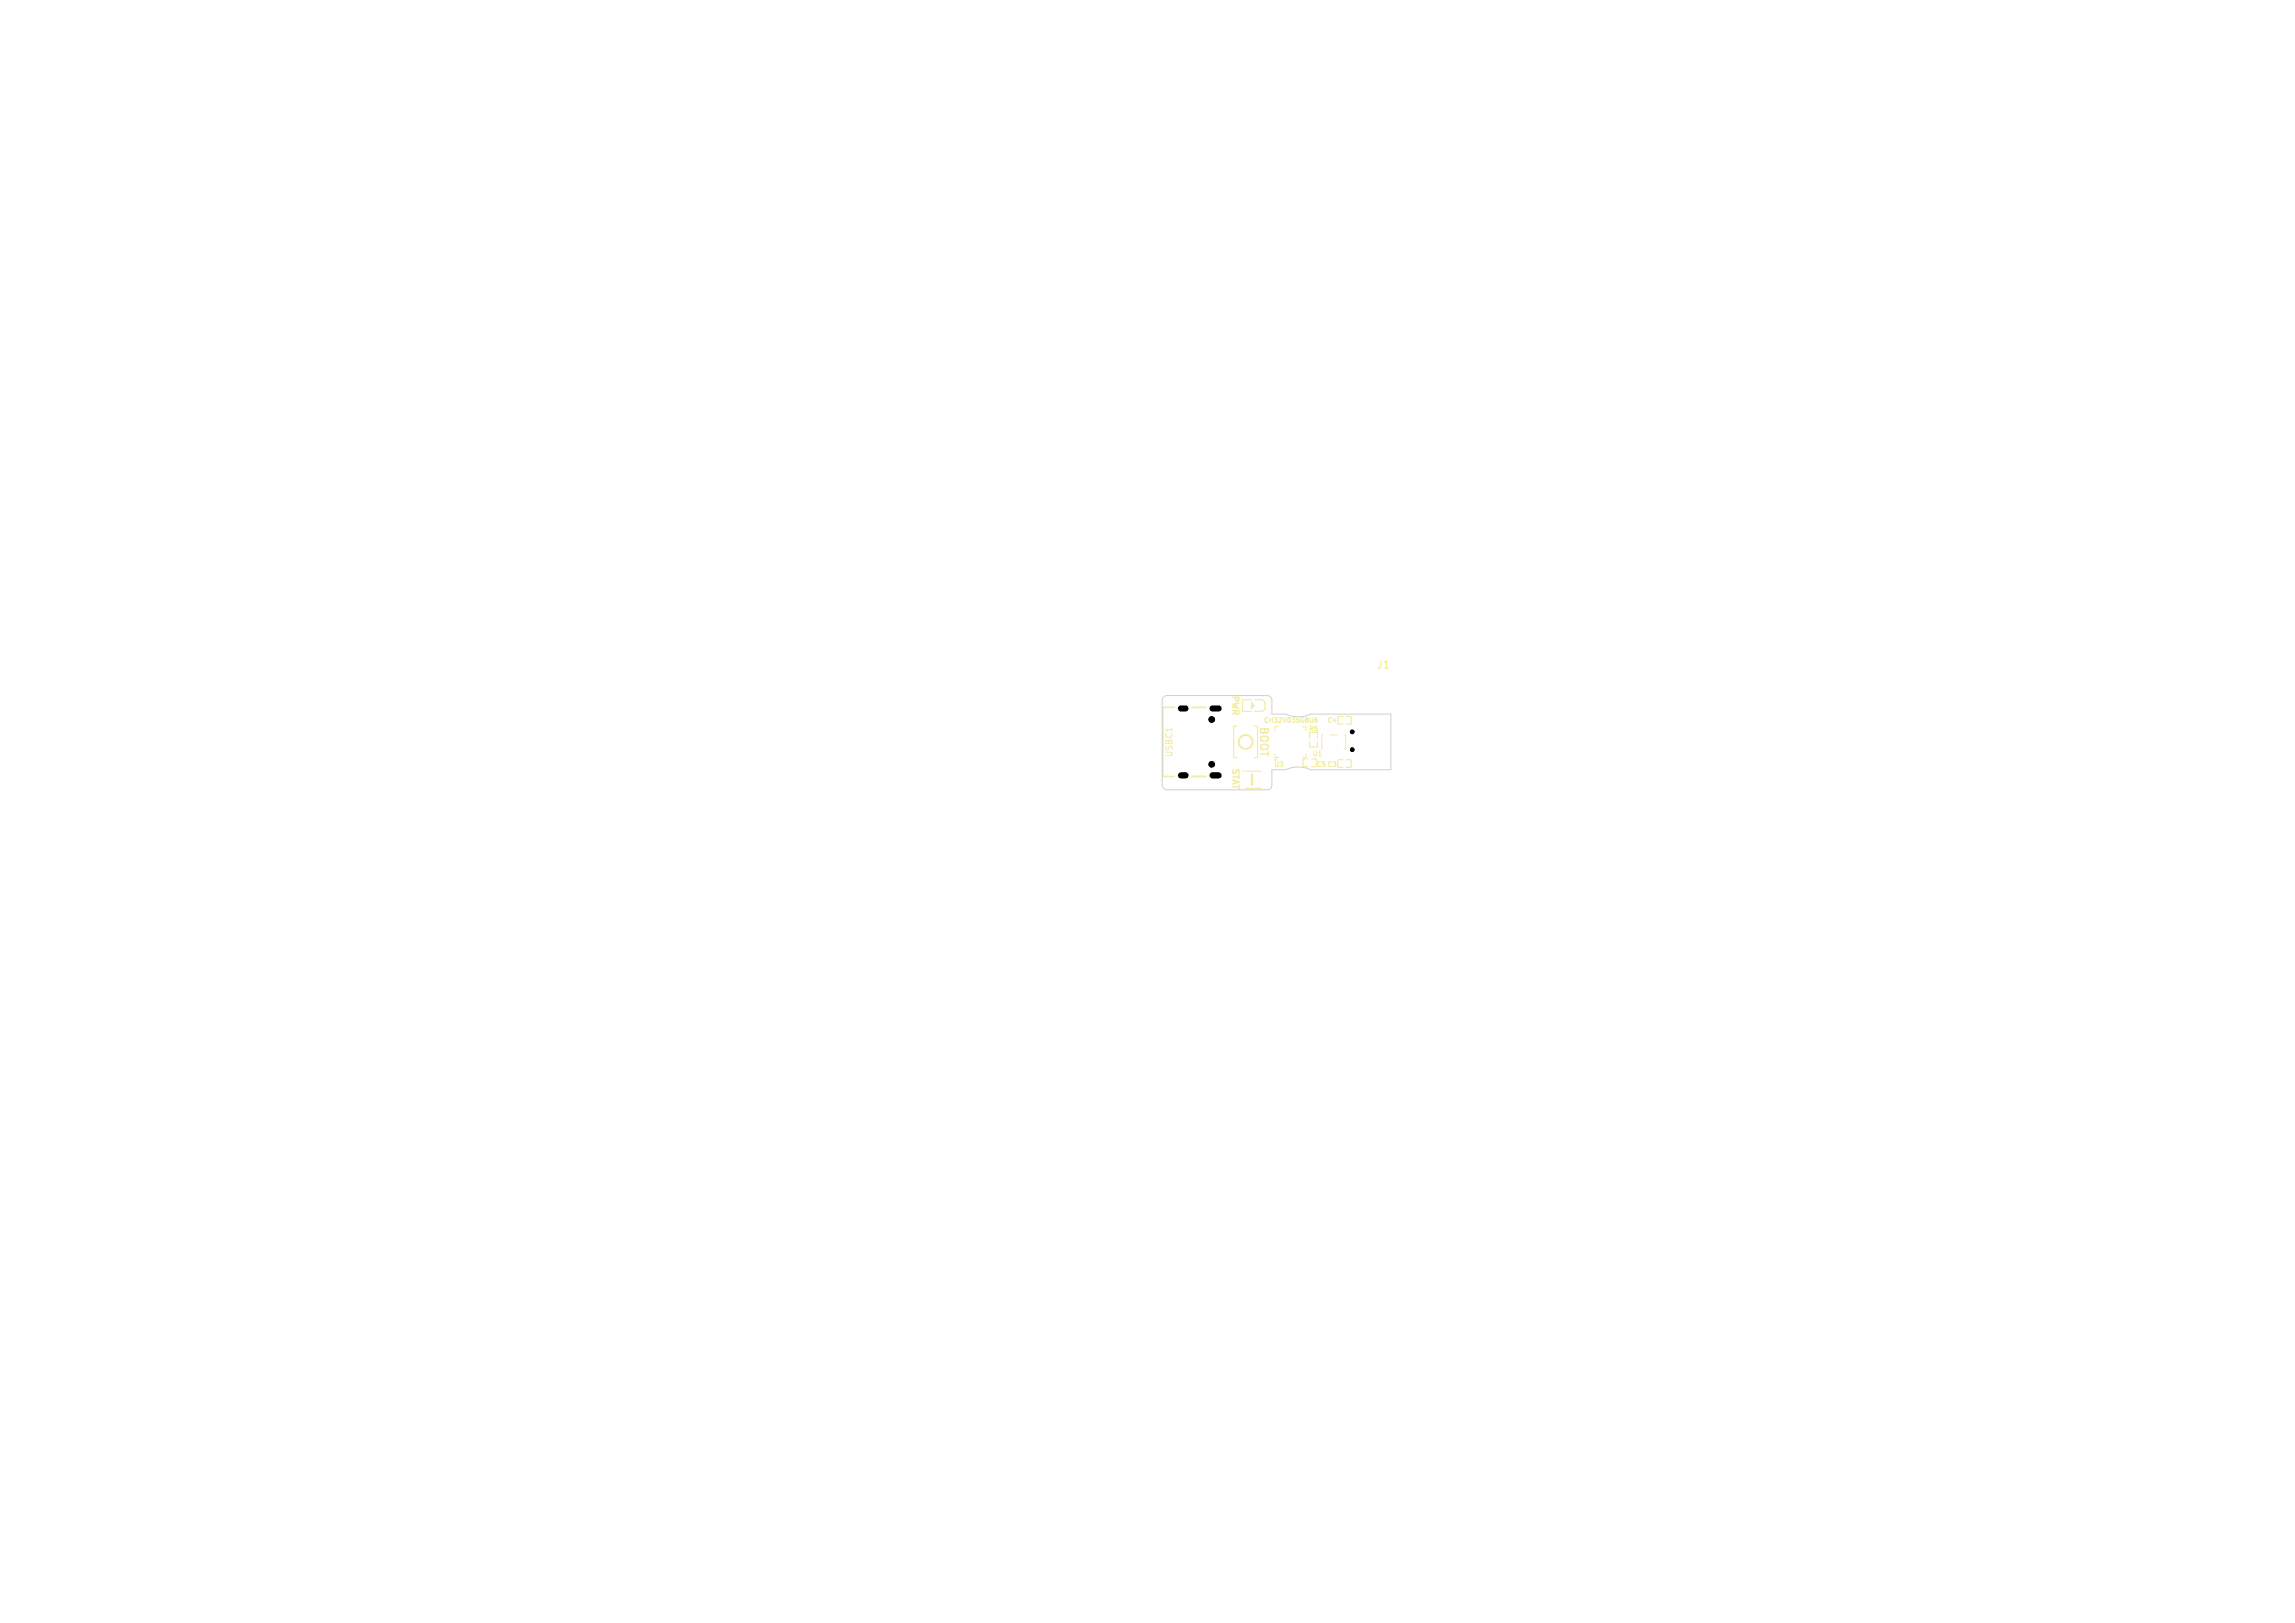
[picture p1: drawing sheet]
<svg xmlns="http://www.w3.org/2000/svg" width="297mm" height="210mm" viewBox="0 0 297 210" stroke-linecap="round" stroke-linejoin="round" font-family="sans-serif">
<defs><g id="words">
<g font-size="1.4" fill="#f2eda1">
<text x="178" y="86.7">J1</text>
<text x="163" y="93.9" transform="rotate(90 163 93.9)">BOOT</text>
</g>
<g font-size="1.1" fill="#f2eda1">
<text x="159.2" y="89.8" transform="rotate(90 159.2 89.8)">PWR</text>
<text x="151.9" y="98.1" transform="rotate(-90 151.9 98.1)">USBC1</text>
<text x="159.2" y="99.2" transform="rotate(90 159.2 99.2)">STAT</text>
</g>
<g font-size=".8" fill="#f2eda1">
<text x="163.5" y="93.7">CH32X035G8U6</text>
<text x="169.3" y="94.8">R5</text>
<text x="171.7" y="93.7">C4</text>
<text x="164.8" y="99.4">U3</text>
<text x="169.8" y="98">U1</text>
<text x="170.3" y="99.4">C5 C3</text>
</g>
</g></defs>
<g fill="none" stroke="#f2eda1" stroke-width=".13">
<path d="M165 97.5v.5h.5M165.5 94h-.5v.5M168.5 94h.5v.5M169 97.5v.5h-.5M170.4 92.9l-.2 .1v.4l.1 .1 .2-.1-.1-.3h-.1l-.1 .1M171.2 95.1h-.1v1.8h.1M172.1 95.1h1M172.1 96.9h.1M173 96.9h.1M174 95.1h.1v1.8h-.1"/>
<circle cx="165.1" cy="98.3" r=".1"/>
</g>
<g fill="none" stroke="#f2eda1" stroke-width=".25">
<path d="M154.2 91.5h1.9M160.9 99.8h.1M154.2 100.5h1.9"/>
<circle cx="161.2" cy="96" r=".9"/>
</g>
<g fill="none" stroke="#f2eda1" stroke-width=".15">
<path d="M160.1 94h-.4v4h.4M161.2 99.8h2M162 90.6h-1.2v1.5h1.2M162 91h.1M162 91.3h.3M162 91v.7M162 91l.3 .3M162.3 94h.4v4h-.4M162.3 91.3l-.3 .3M162.3 90.6h1.1l.3 .3v.9l-.3 .3h-1.1M169.3 98.2l-.6 .1-.1 .8 .1 .1h.6M169.5 94.8v.7"/>
<path d="M169.5 95.9v.7h1v-.7M169.7 99.2h.5M170.2 98.2l.2 .1v.8M170.5 94.8v.7M173.8 98.3h-.6l-.1 .1 .1 .8 .6 .1M173.8 92.7h-.6l-.1 .1 .1 .8 .6 .1M174.2 98.3h.6l.1 .1-.1 .8-.6 .1M174.2 92.7h.6l.1 .1-.1 .8-.6 .1M161.2 102h2M162 100.2h.1v1.4h-.1z"/>
</g>
<path d="M152 91.5h-1.5v9h1.5" fill="none" stroke="#f2eda1" stroke-width=".2"/>
<path d="M150.6 90.2l.4-.2h13a.6 .6 0 0 1 .6 .6v1.8h1.8a3.8 3.8 0 0 0 3.2 0h10.4v7.2h-10.4a3.8 3.8 0 0 0-3.2 0h-1.8v2a.6 .6 0 0 1-.6 .6h-13a.6 .6 0 0 1-.6-.6v-11z" fill="none" stroke="#d0d2cd" stroke-width=".13"/>
<g fill="#000" stroke="#000" stroke-width=".13">
<circle cx="156.8" cy="98.9" r=".37"/>
<circle cx="156.8" cy="93.1" r=".37"/>
<circle cx="175" cy="97" r=".25"/>
<circle cx="175" cy="94.7" r=".25"/>
</g>
<path d="M152.8 91.7h.6M156.9 91.7h.8M152.8 100.3h.6M156.9 100.3h.8" fill="none" stroke="#000" stroke-width=".8"/>
<use href="#words"/>
</svg>
